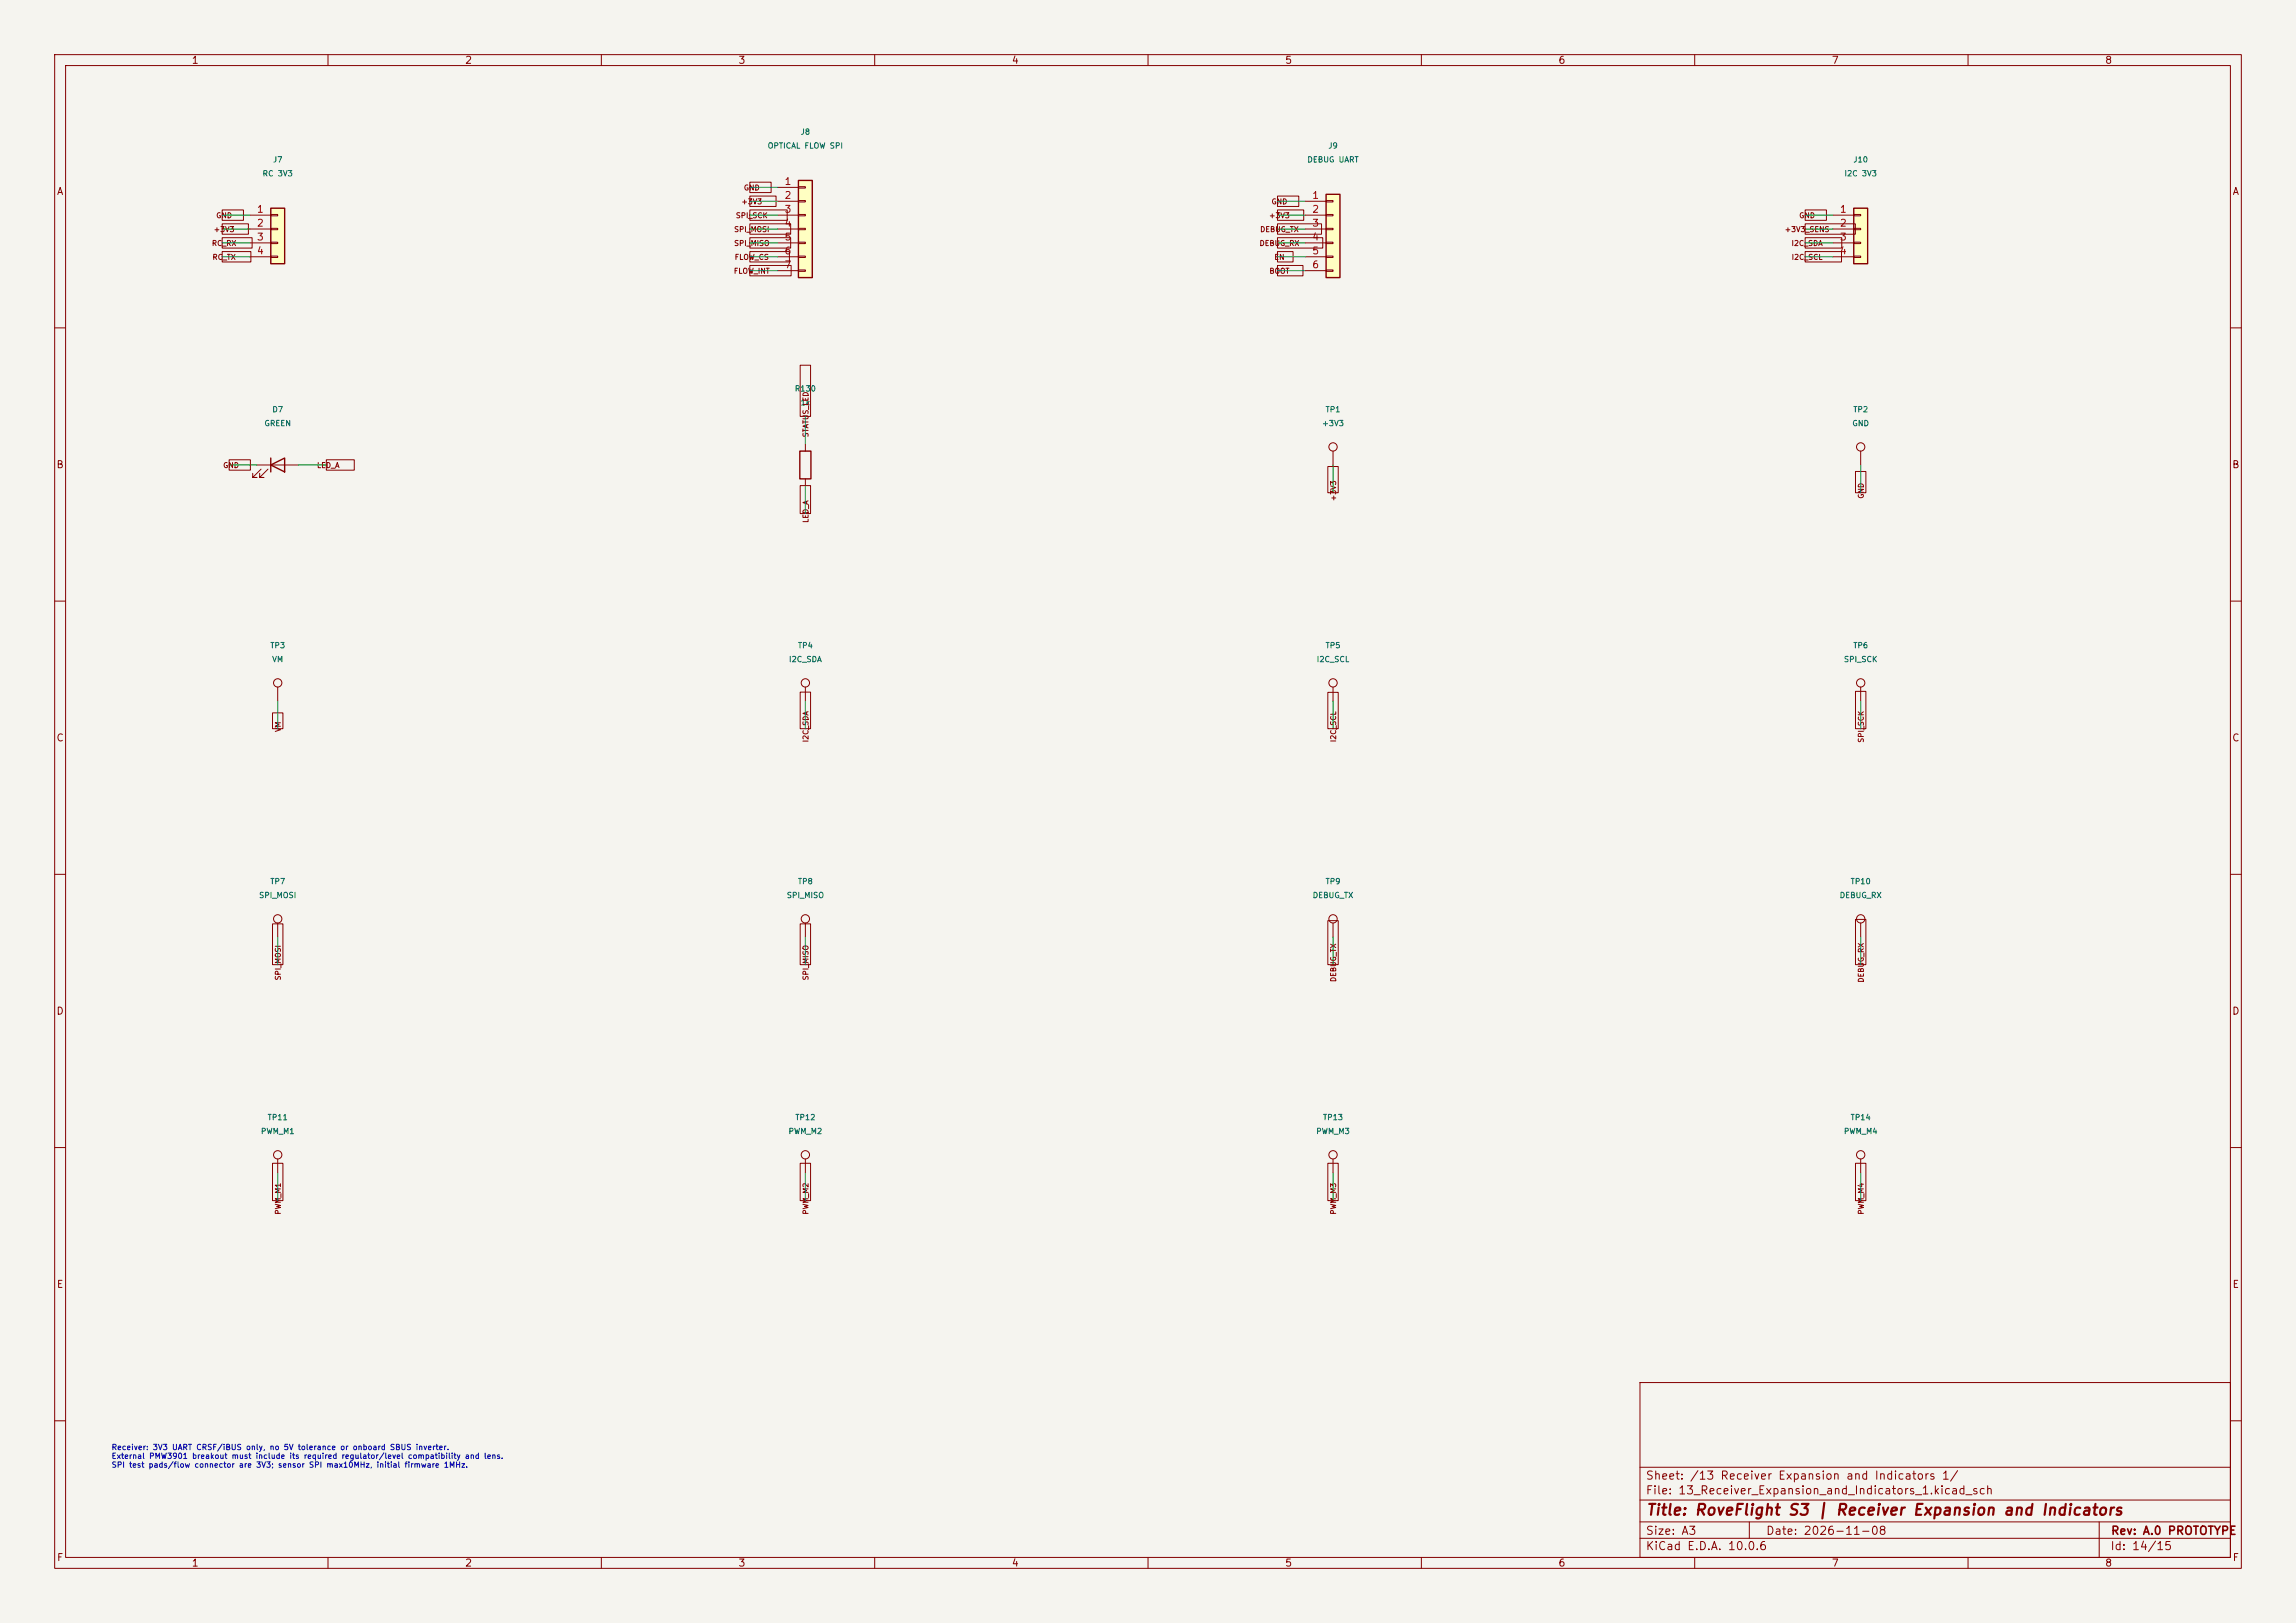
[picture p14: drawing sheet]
<svg xmlns="http://www.w3.org/2000/svg" width="420mm" height="297mm" viewBox="0 0 420 297" stroke-linecap="round" stroke-linejoin="round" font-family="sans-serif">
<defs><g id="words">
<text font-size="2" fill="#840000" x="301" y="277.8">Title: RoveFlight S3 | Receiver Expansion and Indicators</text>
<g font-size="1.5" fill="#840000">
<text x="300.9" y="273.8">File: 13_Receiver_Expansion_and_Indicators_1.kicad_sch</text>
<text x="300.9" y="271.1">Sheet: /13 Receiver Expansion and Indicators 1/</text>
<text x="300.9" y="281.2">Size: A3</text>
<text x="322.9" y="281.2">Date: 2026-11-08</text>
<text x="386" y="281.2">Rev: A.0 PROTOTYPE</text>
<text x="300.9" y="284">KiCad E.D.A. 10.0.6</text>
<text x="385.9" y="284">Id: 14/15</text>
</g>
<g font-size="1.3" fill="#840000">
<text x="35" y="12">1</text>
<text x="85" y="12">2</text>
<text x="135" y="12">3</text>
<text x="185" y="12">4</text>
<text x="235" y="12">5</text>
<text x="285" y="12">6</text>
<text x="335" y="12">7</text>
<text x="385" y="12">8</text>
<text x="10.3" y="36">A</text>
<text x="408.3" y="36">A</text>
<text x="10.2" y="86">B</text>
<text x="408.2" y="86">B</text>
<text x="10.2" y="136">C</text>
<text x="408.2" y="136">C</text>
<text x="10.2" y="186">D</text>
<text x="408.2" y="186">D</text>
<text x="10.3" y="236">E</text>
<text x="408.3" y="236">E</text>
<text x="10.3" y="286">F</text>
<text x="35" y="287">1</text>
<text x="85" y="287">2</text>
<text x="135" y="287">3</text>
<text x="185" y="287">4</text>
<text x="235" y="287">5</text>
<text x="285" y="287">6</text>
<text x="335" y="287">7</text>
<text x="385" y="287">8</text>
<text x="408.3" y="286">F</text>
</g>
<g font-size="1.3" fill="#a90000">
<text x="143.4" y="34.2">1</text>
<text x="46.9" y="39.2">1</text>
<text x="46.9" y="41.8">2</text>
<text x="143.4" y="36.7">2</text>
<text x="143.4" y="39.2">3</text>
<text x="143.4" y="41.8">4</text>
<text x="239.9" y="36.7">1</text>
<text x="239.9" y="39.2">2</text>
<text x="239.9" y="41.8">3</text>
<text x="336.5" y="39.2">1</text>
<text x="336.5" y="41.8">2</text>
<text x="46.9" y="44.3">3</text>
<text x="46.9" y="46.9">4</text>
<text x="143.4" y="44.3">5</text>
<text x="143.4" y="46.9">6</text>
<text x="239.9" y="44.3">4</text>
<text x="239.9" y="46.9">5</text>
<text x="336.5" y="44.3">3</text>
<text x="336.5" y="46.9">4</text>
<text x="143.4" y="49.4">7</text>
<text x="239.9" y="49.4">6</text>
</g>
<g font-size="1" fill="#006464">
<text x="49.8" y="30">J7</text>
<text x="140.3" y="27.4">OPTICAL FLOW SPI</text>
<text x="146.4" y="24.9">J8</text>
<text x="239" y="30">DEBUG UART</text>
<text x="242.9" y="27.4">J9</text>
<text x="338.9" y="30">J10</text>
<text x="47.9" y="32.5">RC 3V3</text>
<text x="337.3" y="32.5">I2C 3V3</text>
<text x="145.3" y="71.9">R130</text>
<text x="49.7" y="75.7">D7</text>
<text x="146.3" y="74.4">1k</text>
<text x="242.4" y="75.7">TP1</text>
<text x="338.9" y="75.7">TP2</text>
<text x="48.3" y="78.2">GREEN</text>
<text x="241.7" y="78.2">+3V3</text>
<text x="338.7" y="78.2">GND</text>
<text x="49.3" y="118.9">TP3</text>
<text x="145.9" y="118.9">TP4</text>
<text x="242.4" y="118.9">TP5</text>
<text x="338.9" y="118.9">TP6</text>
<text x="49.7" y="121.4">VM</text>
<text x="144.2" y="121.4">I2C_SDA</text>
<text x="240.8" y="121.4">I2C_SCL</text>
<text x="337.2" y="121.4">SPI_SCK</text>
<text x="47.3" y="164.6">SPI_MOSI</text>
<text x="49.3" y="162">TP7</text>
<text x="143.8" y="164.6">SPI_MISO</text>
<text x="145.9" y="162">TP8</text>
<text x="240" y="164.6">DEBUG_TX</text>
<text x="242.4" y="162">TP9</text>
<text x="336.4" y="164.6">DEBUG_RX</text>
<text x="338.4" y="162">TP10</text>
<text x="47.6" y="207.8">PWM_M1</text>
<text x="48.9" y="205.2">TP11</text>
<text x="144.1" y="207.8">PWM_M2</text>
<text x="145.4" y="205.2">TP12</text>
<text x="240.7" y="207.8">PWM_M3</text>
<text x="241.9" y="205.2">TP13</text>
<text x="337.2" y="207.8">PWM_M4</text>
<text x="338.4" y="205.2">TP14</text>
</g>
<g font-size="1" fill="#840000">
<text x="136" y="35.1">GND</text>
<text x="39.5" y="40.2">GND</text>
<text x="134.5" y="40.2">SPI_SCK</text>
<text x="135.5" y="37.6">+3V3</text>
<text x="232" y="40.2">+3V3</text>
<text x="232.5" y="37.6">GND</text>
<text x="329" y="40.2">GND</text>
<text x="38.7" y="45.2">RC_RX</text>
<text x="38.8" y="47.8">RC_TX</text>
<text x="39" y="42.7">+3V3</text>
<text x="134.2" y="45.2">SPI_MISO</text>
<text x="134.2" y="42.7">SPI_MOSI</text>
<text x="134.3" y="47.8">FLOW_CS</text>
<text x="230.3" y="45.2">DEBUG_RX</text>
<text x="230.4" y="42.7">DEBUG_TX</text>
<text x="233" y="47.8">EN</text>
<text x="326.4" y="42.7">+3V3_SENS</text>
<text x="327.6" y="45.2">I2C_SDA</text>
<text x="327.6" y="47.8">I2C_SCL</text>
<text x="134.1" y="50.3">FLOW_INT</text>
<text x="232.1" y="50.3">BOOT</text>
<text x="148.1" y="80.1" transform="rotate(-90 148.1 80.1)">STATUS_LED</text>
<text x="40.7" y="85.9">GND</text>
<text x="57.9" y="85.9">LED_A</text>
<text x="148.1" y="95.8" transform="rotate(-90 148.1 95.8)">LED_A</text>
<text x="244.6" y="91.8" transform="rotate(-90 244.6 91.8)">+3V3</text>
<text x="341.1" y="91.4" transform="rotate(-90 341.1 91.4)">GND</text>
<text x="51.6" y="134" transform="rotate(-90 51.6 134)">VM</text>
<text x="148.1" y="135.9" transform="rotate(-90 148.1 135.9)">I2C_SDA</text>
<text x="244.6" y="135.9" transform="rotate(-90 244.6 135.9)">I2C_SCL</text>
<text x="341.1" y="136" transform="rotate(-90 341.1 136)">SPI_SCK</text>
<text x="51.6" y="179.5" transform="rotate(-90 51.6 179.5)">SPI_MOSI</text>
<text x="148.1" y="179.5" transform="rotate(-90 148.1 179.5)">SPI_MISO</text>
<text x="244.6" y="179.8" transform="rotate(-90 244.6 179.8)">DEBUG_TX</text>
<text x="341.1" y="179.9" transform="rotate(-90 341.1 179.9)">DEBUG_RX</text>
<text x="51.6" y="222.4" transform="rotate(-90 51.6 222.4)">PWM_M1</text>
<text x="148.1" y="222.4" transform="rotate(-90 148.1 222.4)">PWM_M2</text>
<text x="244.6" y="222.4" transform="rotate(-90 244.6 222.4)">PWM_M3</text>
<text x="341.1" y="222.4" transform="rotate(-90 341.1 222.4)">PWM_M4</text>
</g>
<g font-size="1" fill="#0000c2">
<text x="20.3" y="265.6">Receiver: 3V3 UART CRSF/iBUS only, no 5V tolerance or onboard SBUS inverter.</text>
<text x="20.3" y="267.2">External PMW3901 breakout must include its required regulator/level compatibility and lens.</text>
<text x="20.3" y="268.8">SPI test pads/flow connector are 3V3; sensor SPI max10MHz, initial firmware 1MHz.</text>
</g>
</g></defs>
<path d="M0 0h420v297h-420z" fill="#f5f4ef" stroke="#f5f4ef" stroke-width=".18"/>
<g fill="none" stroke="#840000" stroke-width=".18">
<path d="M10 10h400v277h-400zM12 12h396v273h-396zM60 10v2M110 10v2M160 10v2M210 10v2M260 10v2M310 10v2M360 10v2M10 60h2M408 60h2M10 110h2"/>
<path d="M408 110h2M10 160h2M408 160h2M10 210h2M408 210h2M300 253h108v32h-108zM10 260h2M300 278.5h108M300 274.5h108M300 268.5h108M320 278.5v3M384 278.5v6.5"/>
<path d="M408 260h2M60 285v2M110 285v2M160 285v2M210 285v2M260 285v2M300 281.5h108M310 285v2M360 285v2"/>
</g>
<path d="M49.5 38.1h2.6v10.2h-2.6z" fill="#ffffc2"/>
<path d="M49.5 38.1h2.6v10.2h-2.6z" fill="none" stroke="#840000" stroke-width=".25"/>
<path d="M45.7 39.4h3.8M49.5 39.2h1.3v.3h-1.3zM45.7 41.9h3.8M45.7 44.5h3.8M45.7 47h3.8M49.5 41.8h1.3v.2h-1.3zM49.5 44.3h1.3v.3h-1.3zM49.5 46.9h1.3v.2h-1.3z" fill="none" stroke="#840000" stroke-width=".18"/>
<path d="M339.1 38.1h2.5v10.2h-2.5z" fill="#ffffc2"/>
<path d="M339.1 38.1h2.5v10.2h-2.5z" fill="none" stroke="#840000" stroke-width=".25"/>
<g fill="none" stroke="#840000" stroke-width=".18">
<path d="M335.3 39.4h3.8M339.1 39.2h1.3v.3h-1.3zM335.3 41.9h3.8M335.3 44.5h3.8M335.3 47h3.8M339.1 41.8h1.3v.2h-1.3zM339.1 44.3h1.3v.3h-1.3zM339.1 46.9h1.3v.2h-1.3zM243.8 82.6v2.5M340.4 82.6v2.5M147.3 125.7v2.6M147.3 168.9v2.6"/>
<path d="M243.8 168.9v2.6M340.4 168.9v2.6"/>
<circle cx="243.8" cy="81.8" r=".76"/>
<circle cx="340.4" cy="81.8" r=".76"/>
<circle cx="147.3" cy="125" r=".76"/>
<circle cx="147.3" cy="168.1" r=".76"/>
<circle cx="243.8" cy="168.1" r=".76"/>
<circle cx="340.4" cy="168.1" r=".76"/>
</g>
<path d="M242.6 35.6h2.5v15.2h-2.5z" fill="#ffffc2"/>
<path d="M242.6 35.6h2.5v15.2h-2.5zM146.3 82.6h2v5h-2z" fill="none" stroke="#840000" stroke-width=".25"/>
<g fill="none" stroke="#840000" stroke-width=".18">
<path d="M238.8 36.8h3.8M238.8 39.4h3.8M242.6 36.7h1.2v.3h-1.2zM242.6 39.2h1.2v.3h-1.2zM238.8 41.9h3.8M238.8 44.5h3.8M238.8 47h3.8M238.8 49.5h3.8M242.6 41.8h1.2v.2h-1.2zM242.6 44.3h1.2v.3h-1.2zM242.6 46.9h1.2v.2h-1.2zM242.6 49.4h1.2v.3h-1.2z"/>
<path d="M147.3 81.3v1.3M147.3 87.6v1.3M243.8 125.7v2.6M340.4 125.7v2.6M50.8 212.1v2.5M147.3 212.1v2.5M243.8 212.1v2.5M340.4 212.1v2.5"/>
<circle cx="243.8" cy="125" r=".76"/>
<circle cx="340.4" cy="125" r=".76"/>
<circle cx="50.8" cy="211.3" r=".76"/>
<circle cx="147.3" cy="211.3" r=".76"/>
<circle cx="243.8" cy="211.3" r=".76"/>
<circle cx="340.4" cy="211.3" r=".76"/>
</g>
<path d="M146 33h2.6v17.8h-2.6z" fill="#ffffc2"/>
<path d="M146 33h2.6v17.8h-2.6zM49.5 85.1l2.6-1.3v2.6zM49.5 83.8v2.6" fill="none" stroke="#840000" stroke-width=".25"/>
<g fill="none" stroke="#840000" stroke-width=".18">
<path d="M40.6 38.4h3.9v1.9h-3.9zM137.2 35.9h4.8v1.9h-4.8zM137.2 33.3h3.9v1.9h-3.9zM137.2 38.4h6.8v1.9h-6.8zM142.2 34.3h3.8M142.2 36.8h3.8M142.2 39.4h3.8M146 34.2h1.3v.2h-1.3zM146 36.7h1.3v.3h-1.3zM146 39.2h1.3v.3h-1.3zM233.7 35.9h3.9v1.9h-3.9zM233.7 38.4h4.8v1.9h-4.8z"/>
<path d="M330.2 38.4h3.9v1.9h-3.9zM40.6 43.5h5.5v1.9h-5.5zM40.6 46h5.3v1.9h-5.3zM40.6 41h4.8v1.9h-4.8zM137.2 43.5h7.4v1.9h-7.4zM137.2 48.6h7.5v1.9h-7.5zM137.2 46h7.2v1.9h-7.2zM137.2 41h7.4v1.9h-7.4zM142.2 41.9h3.8M142.2 44.5h3.8M142.2 47h3.8M142.2 49.5h3.8"/>
<path d="M146 41.8h1.3v.2h-1.3zM146 44.3h1.3v.3h-1.3zM146 46.9h1.3v.2h-1.3zM146 49.4h1.3v.3h-1.3zM233.7 48.6h4.6v1.9h-4.6zM233.7 43.5h8.3v1.9h-8.3zM233.7 41h8v1.9h-8zM233.7 46h2.8v1.9h-2.8zM330.2 41h9.2v1.9h-9.2zM330.2 46h6.7v1.9h-6.7zM330.2 43.5h6.7v1.9h-6.7zM146.4 66.8h1.9v9.4h-1.9z"/>
<path d="M41.9 84.1h3.9v1.9h-3.9zM47 85.1h7.6M47.8 85.9l-1.6 1.5h.8h-.8v-.8M49 85.9l-1.5 1.5h.8h-.8v-.8M59.7 84.1h5.1v1.9h-5.1zM146.4 88.9h1.9v5.1h-1.9zM242.9 85.4h1.9v4.8h-1.9zM339.4 86.3h1.9v3.9h-1.9zM49.8 130.5h2v2.9h-2zM50.8 125.7v2.6M146.4 126.7h1.9v6.7h-1.9zM242.9 126.7h1.9v6.7h-1.9z"/>
<path d="M339.4 126.5h1.9v6.9h-1.9zM49.8 169.1h2v7.4h-2zM50.8 168.9v2.6M146.4 169.1h1.9v7.4h-1.9zM242.9 168.5h1.9v8h-1.9zM339.4 168.2h1.9v8.3h-1.9zM49.8 212.9h2v6.8h-2zM146.4 212.9h1.9v6.8h-1.9zM242.9 212.9h1.9v6.8h-1.9zM339.4 212.9h1.9v6.8h-1.9z"/>
<circle cx="50.8" cy="125" r=".76"/>
<circle cx="50.8" cy="168.1" r=".76"/>
</g>
<g fill="none" stroke="#009600" stroke-width=".18">
<path d="M40.6 39.4h5.1M137.2 39.4h5M137.2 36.8h5M137.2 34.3h5M233.7 39.4h5.1M233.7 36.8h5.1M330.2 39.4h5.1M40.6 47h5.1M40.6 41.9h5.1M40.6 44.5h5.1M137.2 47h5M137.2 41.9h5"/>
<path d="M137.2 44.5h5M137.2 49.5h5M233.7 47h5.1M233.7 41.9h5.1M233.7 44.5h5.1M233.7 49.5h5.1M330.2 47h5.1M330.2 41.9h5.1M330.2 44.5h5.1M147.3 76.2v5.1M41.9 85.1h5.1M54.6 85.1h5.1"/>
<path d="M147.3 88.9v5.1M243.8 85.1v5.1M340.4 85.1v5.1M50.8 128.3v5.1M147.3 128.3v5.1M243.8 128.3v5.1M340.4 128.3v5.1M50.8 171.5v5M147.3 171.5v5M243.8 171.5v5M340.4 171.5v5M50.8 214.6v5.1"/>
<path d="M147.3 214.6v5.1M243.8 214.6v5.1M340.4 214.6v5.1"/>
</g>
<use href="#words"/>
</svg>
